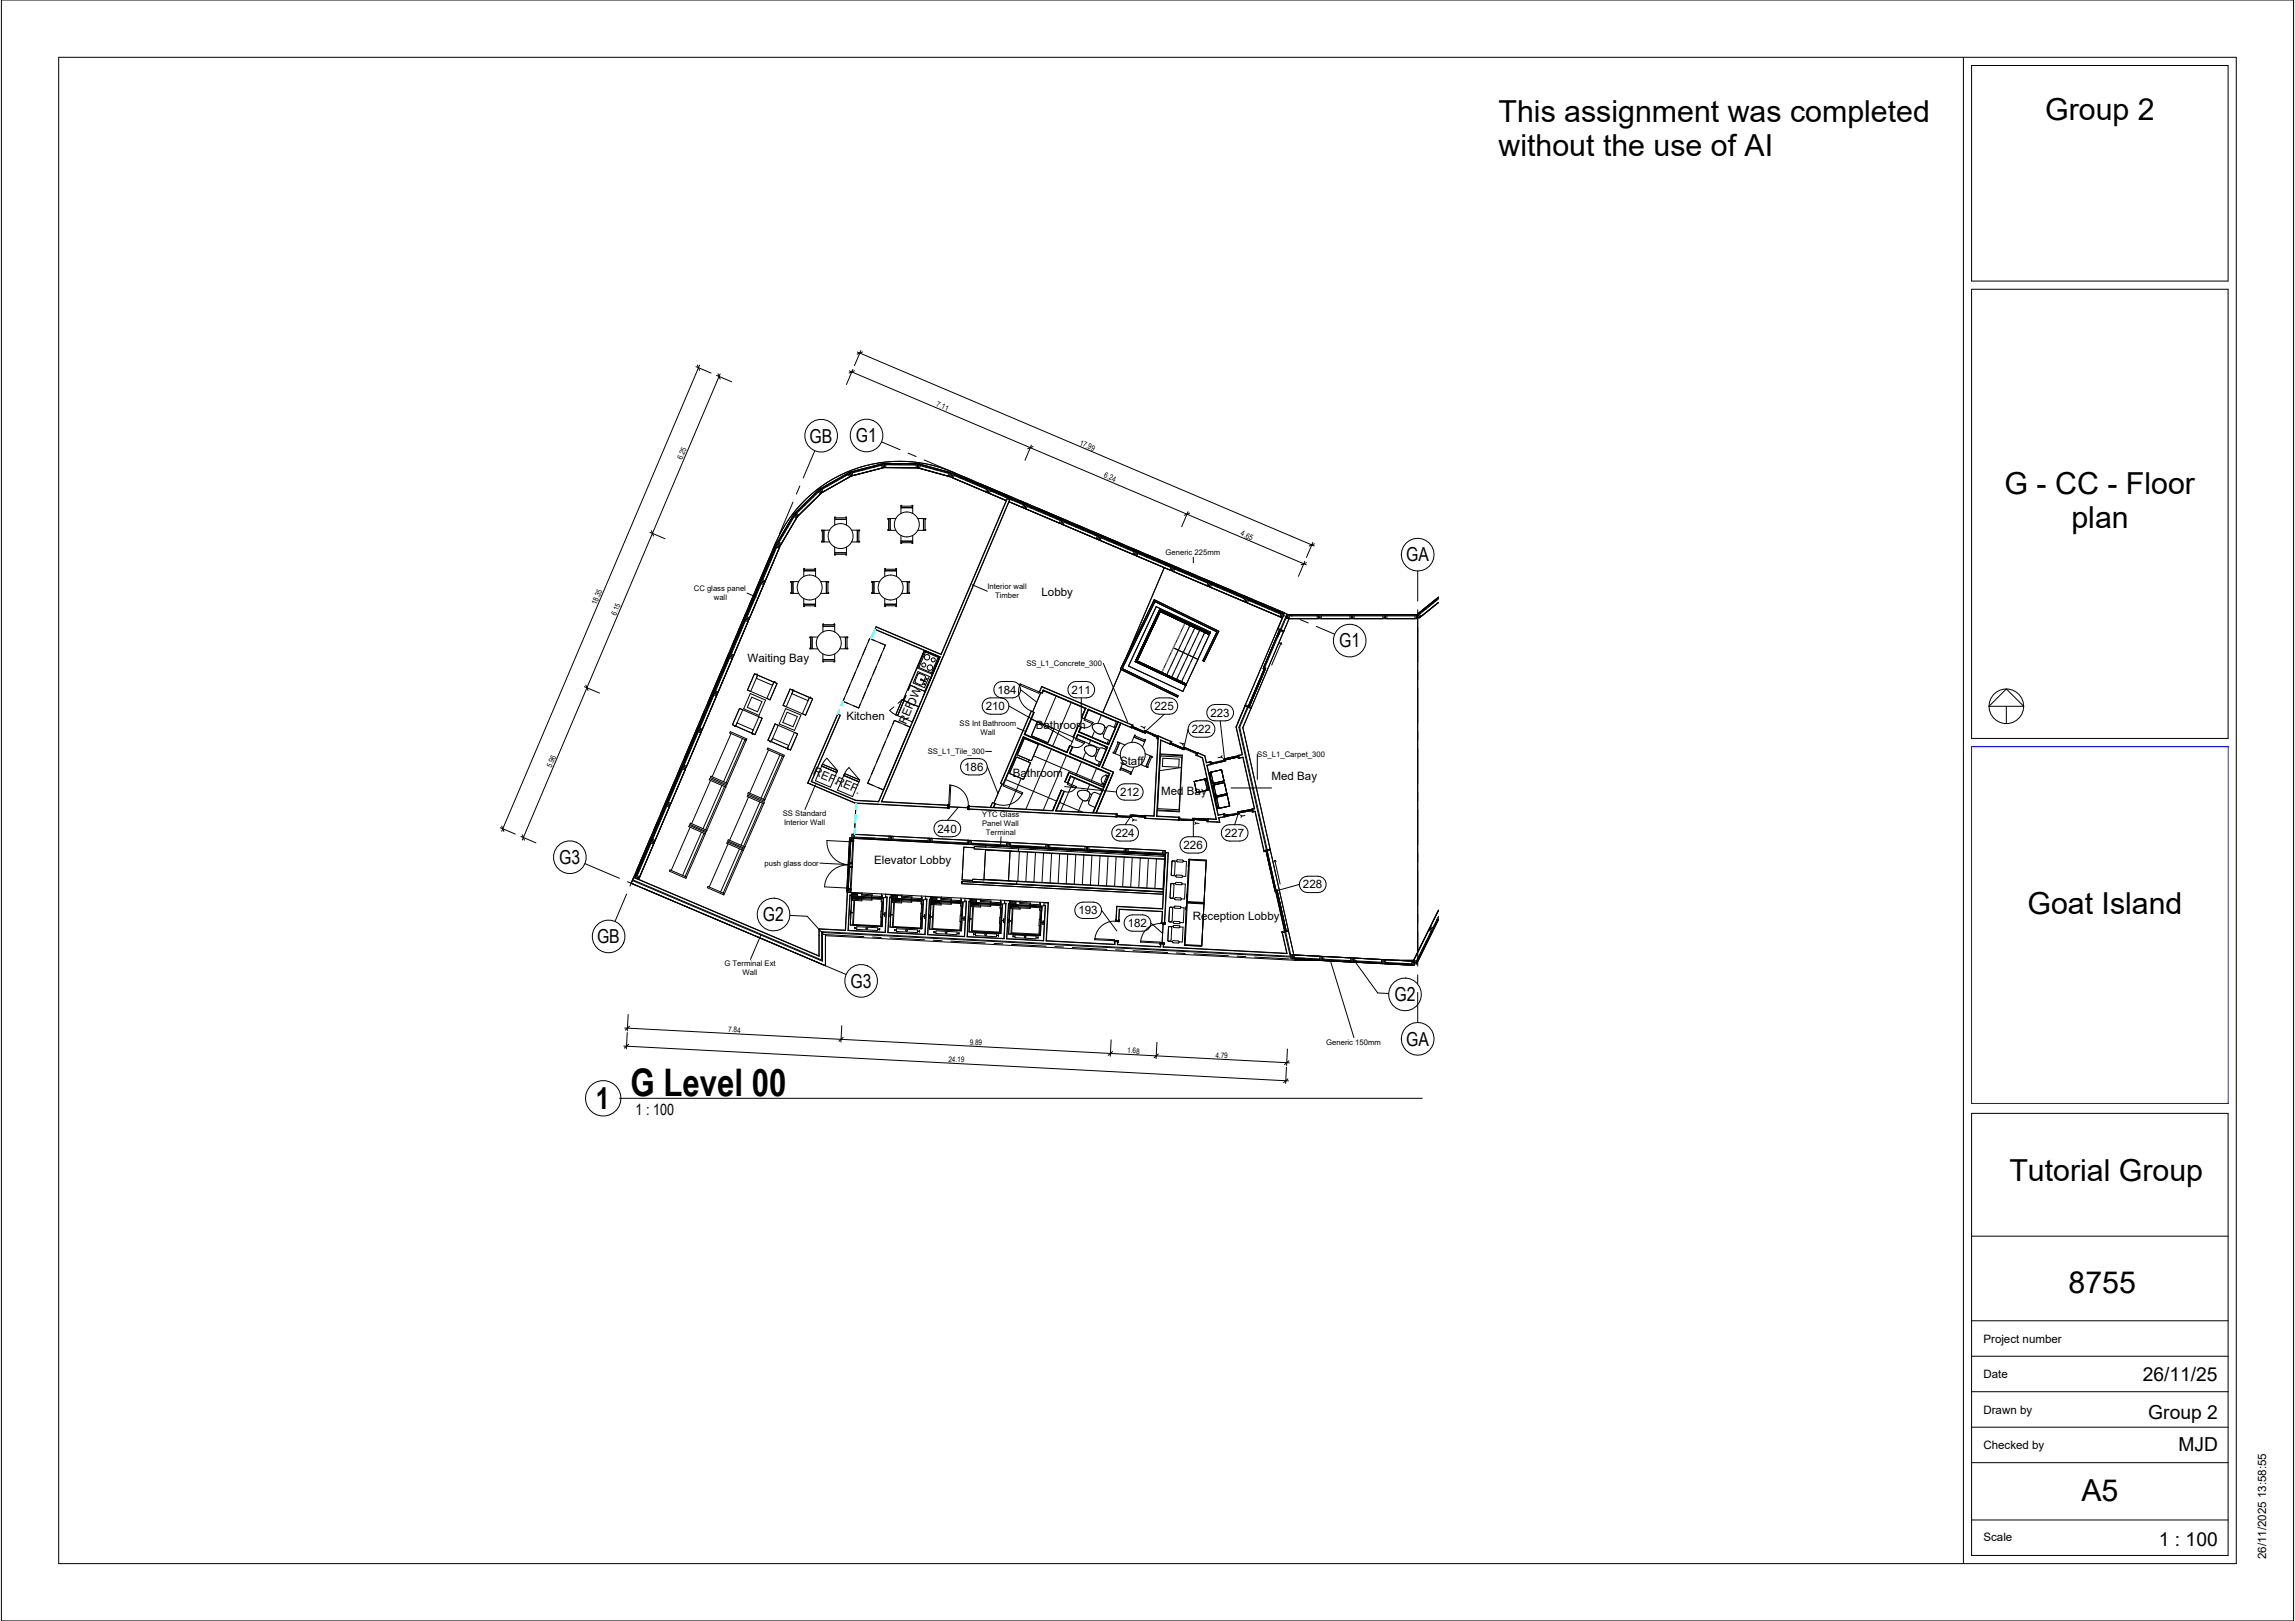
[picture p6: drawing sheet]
<svg xmlns="http://www.w3.org/2000/svg" width="841mm" height="594mm" viewBox="0 0 841 594" stroke-linecap="round" stroke-linejoin="round" font-family="sans-serif">
<defs><g id="words">
<text font-size="13.9" x="231.1" y="401.5">G Level 00</text>
<g font-size="11.1">
<text x="549.1" y="44.6">This assignment was completed</text>
<text x="749.4" y="44.1">Group 2</text>
<text x="549.1" y="57">without the use of AI</text>
<text x="734.6" y="181.2">G - CC - Floor</text>
<text x="759.1" y="193.6">plan</text>
<text x="743" y="334.9">Goat Island</text>
<text x="218.3" y="406.4">1</text>
<text x="736.3" y="432.6">Tutorial Group</text>
<text x="758" y="473.8">8755</text>
<text x="762.7" y="550.1">A5</text>
</g>
<g font-size="7.1">
<text x="296.7" y="162.2">GB</text>
<text x="313.7" y="162.1">G1</text>
<text x="515.3" y="205.7">GA</text>
<text x="490.7" y="237.2">G1</text>
<text x="204.9" y="316.6">G3</text>
<text x="279.6" y="337.6">G2</text>
<text x="218.8" y="345.7">GB</text>
<text x="311.7" y="361.9">G3</text>
<text x="511" y="366.9">G2</text>
<text x="515.3" y="383.1">GA</text>
<text x="785.2" y="505.9">26/11/25</text>
<text x="787.2" y="520.1">Group 2</text>
<text x="798.3" y="531.6">MJD</text>
<text x="791.1" y="566.6">1 : 100</text>
</g>
<text font-size="5.6" x="232.9" y="408.6">1 : 100</text>
<g font-size="4.2">
<text x="381.7" y="218.4">Lobby</text>
<text x="273.9" y="242.7">Waiting Bay</text>
<text x="365.5" y="254.2">184</text>
<text x="392.7" y="254.2">211</text>
<text x="310.2" y="264">Kitchen</text>
<text x="335.1" y="259" transform="rotate(-67 335.1 259)">DW</text>
<text x="361.2" y="260.2">210</text>
<text x="423.1" y="260.2">225</text>
<text x="443.6" y="262.6">223</text>
<text x="332" y="265.6" transform="rotate(-67 332 265.6)">REF.</text>
<text x="379.6" y="267.3">Bathroom</text>
<text x="436.7" y="268.6">222</text>
<text x="410.4" y="280.5">Staff</text>
<text x="297.8" y="283.8" transform="rotate(23 297.8 283.8)">REF.REF.</text>
<text x="353.3" y="282.4">186</text>
<text x="371.1" y="284.7">Bathroom</text>
<text x="466" y="286">Med Bay</text>
<text x="410.4" y="291.7">212</text>
<text x="425.5" y="291.2">Med Bay</text>
<text x="343.6" y="305.1">240</text>
<text x="408.7" y="306.7">224</text>
<text x="433.7" y="311.1">226</text>
<text x="448.9" y="306.7">227</text>
<text x="320.4" y="316.4">Elevator Lobby</text>
<text x="477.5" y="325.5">228</text>
<text x="395.2" y="335">193</text>
<text x="413.3" y="339.7">182</text>
<text x="437.1" y="337">Reception Lobby</text>
<text x="726.8" y="492.1">Project number</text>
<text x="726.8" y="505.1">Date</text>
<text x="726.8" y="518">Drawn by</text>
<text x="726.8" y="531">Checked by</text>
<text x="726.8" y="564.7">Scale</text>
<text x="830.4" y="571.4" transform="rotate(-90 830.4 571.4)">26/11/2025 13:58:55</text>
</g>
<g font-size="2.8">
<text x="343" y="148.9" transform="rotate(23 343 148.9)">7.11</text>
<text x="395.4" y="163" transform="rotate(23 395.4 163)">17.99</text>
<text x="250" y="168.6" transform="rotate(-67 250 168.6)">6.25</text>
<text x="404.4" y="174.9" transform="rotate(23 404.4 174.9)">6.24</text>
<text x="454.5" y="196.2" transform="rotate(23 454.5 196.2)">4.65</text>
<text x="427.1" y="203.5">Generic 225mm</text>
<text x="361.8" y="216">Interior wall</text>
<text x="218.6" y="221.7" transform="rotate(-67 218.6 221.7)">18.35</text>
<text x="254.2" y="216.7">CC glass panel</text>
<text x="261.6" y="219.9">wall</text>
<text x="364.7" y="219.2">Timber</text>
<text x="225.8" y="225.6" transform="rotate(-67 225.8 225.6)">6.15</text>
<text x="376.1" y="244">SS_L1_Concrete_300</text>
<text x="351.7" y="266.1">SS Int Bathroom</text>
<text x="359.3" y="269.3">Wall</text>
<text x="202.1" y="281.3" transform="rotate(-67 202.1 281.3)">5.96</text>
<text x="340" y="276.3">SS_L1_Tile_300</text>
<text x="460.7" y="277.3">SS_L1_Carpet_300</text>
<text x="286.9" y="299.2">SS Standard</text>
<text x="360" y="299.5">YTC Glass</text>
<text x="287.3" y="302.4">Interior Wall</text>
<text x="359.9" y="302.7">Panel Wall</text>
<text x="361.3" y="306">Terminal</text>
<text x="280.2" y="317.2">push glass door</text>
<text x="265.5" y="354.2">G Terminal Ext</text>
<text x="272.1" y="357.4">Wall</text>
<text x="266.9" y="378.2" transform="rotate(3 266.9 378.2)">7.84</text>
<text x="355.4" y="382.9" transform="rotate(3 355.4 382.9)">9.89</text>
<text x="486" y="382.8">Generic 150mm</text>
<text x="347.5" y="389.1" transform="rotate(3 347.5 389.1)">24.19</text>
<text x="413.1" y="385.9" transform="rotate(3 413.1 385.9)">1.68</text>
<text x="445.4" y="387.6" transform="rotate(3 445.4 387.6)">4.79</text>
</g>
</g></defs>
<g fill="none" stroke="#000" stroke-width=".37">
<path d="M.5 0h840v594h-840zM21.5 21h798v552h-798zM719.5 21v552M722.5 24h94v79h-94zM722.5 106h94v164.6h-94zM255 134.4l5.6 2.3M255.6 133.8l.8 1.9M256.4 133.8l-72.5 170.8M262.6 137.6l5.5 2.3M263.1 137l.8 1.9M263.9 137l-72.5 170.8M311.2 135.9l123.8 52.5"/>
<path d="M312.5 135.4l-2.3 5.5M313.1 135.9l-1.9 .8M314.2 129l167.4 71.1M315.5 128.5l-2.4 5.5M316.1 129l-2 .8M293.1 178.1l-1.3 2.9M298.6 165.2l-4.3 9.9M299.6 179.9l1 1.1M299.9 179.6l1.1 1.1M300 179.5l.4-.3 .9 1.2-.4 .3zM300 179.5l-8.4 8.2M300.5 179.2l.7 1.3"/>
<path d="M300.9 178.9l.7 1.3M302.8 178.1h.5M304.6 177.1h.5M306.4 176.1h.5M308.1 175.1h.5M309.9 174.1h.5M310.6 173.4l.7 1.3M310.7 173.7l-9.6 5.4h.5M310.8 173.9l-9.7 5.5M311 173.2l.8 1.3M311.1 173.2l-10.7 6M311.6 173l.5 1.4-.4 .1-.6-1.3"/>
<path d="M311.6 173l-.5 .2M311.9 174.4l-10.9 6.2M312.1 172.8l.4 1.5M312.2 173.1h.7M315.8 172.1h1M319.7 171.1h1M322.9 170l.4 1.5M323 170.3l-10.8 2.8M323 170.5l-10.7 2.8M323.1 161.9l6.7 2.9M323.4 169.9l.4 1.5-11.8 3-.3-1.5M323.5 169.9l.5-.1 .2 1.5-.5 .1z"/>
<path d="M323.5 169.9l-11.9 3.1M323.9 171.3l12.5 .2M324 171.3l-12.1 3.2M324 169.8h.1M324.1 169.8l12.1 .1M324.1 169.8v1.5M324.6 170.3l11.1 .1M324.6 170.1h5.9M324.6 170.1l11.1 .1M324.6 169.8v1.5M332.8 166l2.9 1.3M335.7 169.9v1.5"/>
<path d="M336.2 170h.1M336.2 169.9v1.5M336.3 171.4l12.1 3.4 .4-1.4-.5-.2M336.3 169.9l-.2 1.5 .5 .1 .2-1.5M336.3 169.9l.5 .1M336.8 170h.1M336.9 170l11.5 3.2-.5 1.5M336.9 170l-.4 1.5 11.5 3.1M337.3 170.6l10.4 2.9M337.3 170.4l10.5 2.9M337.4 170.1l-.4 1.5M338.6 168.5l11.7 5"/>
<path d="M339 171.1h1M342.7 172.1h.9M346.3 173.1h1M347.9 173l-.4 1.5M349.4 173.6l-.6 1.4 19.9 8.4M349.6 174.2l11.9 5.1M349.7 174.1h.3M349.7 174l11.9 5.1h-.5M349.8 173.8l-.6 1.4-.9-.4 .6-1.4 26.8 11.4-.6 1.3M351.7 175.1h.7M353.3 174.8l2.9 1.2M354.1 176.1h.6"/>
<path d="M356.4 177.1h.7M358.8 178.1h.6M359.2 177.3l11.7 4.9M361.7 178.8l-.6 1.4M362.2 179l-.6 1.4M362.7 179.2l-.6 1.4M362.9 179.9l12.1 5.1M363 179.6l12.1 5.2M363.1 179.4l-.6 1.4M377.9 163.1l-2.3 5.6M378.5 163.7l-1.9 .8M238.2 195.1l5.5 2.3"/>
<path d="M238.7 194.5l.8 1.9M284.1 199.2a49.5 49.5 0 0 1 65-26.2l83.3 35.4M284.3 199.9l1.4 .5M284.4 198.6l-53.5 126.1M284.8 198.9l1.3 .7M285 198.4l1.3 .8M285.5 198.1h.3M286.1 197.1h.3M286.7 196.1h.3M287.3 195.1h.3M287.9 194.1h.3M288.5 193.1h.3"/>
<path d="M289.1 192.1h.3M289.7 191.1h.2M290.2 190.1h.3M290.6 189.1l1.3 .7M290.6 189.1l-5.8 9.8M290.6 184l-5 11.7M290.8 189.2l-5.5 9.4M290.8 188.6l1.3 .8M290.9 188.6l1.2 .9M290.9 188.6l-.3 .5M291 189.3l-5.5 9.4M291.2 188.2l1.2 .9-.3 .4"/>
<path d="M291.2 188.2l-.3 .4M291.3 188.1l-.1 .1M291.6 187.7l1.1 1.1M291.6 187.7l-.3 .4 1 1.1M292.1 189.4l.2-.2-6.4 10.9-1.3-.8 .2-.4M292.6 187.1h.4M293.6 186.1h.4M294.6 185.1h.4M295.7 184.1h.3M296.7 183.1h.3M297.7 182.1h.3M298.7 181.1h.4"/>
<path d="M299.7 180.1h.1M299.7 180.1l-7.9 7.8M299.9 180.3l-7.9 7.8M301.1 180.5l-8.9 8.8M301.4 194.3l.5 .1-.2 4.2-.3-.1zM304 194.3h-1.8l-.2 .2v4l2 .1M305.9 192.4l.1-2h3.9l.3 .2v1.8M305.9 189.8l4.2-.1 .1 .4-4.2 .1zM312.1 194.3l2 .1v3.9l-.2 .3h-1.8M314.3 194.3l.4 .1-.1 4.2-.4-.1zM325.7 190.1h.4l-.1 4.2-.4-.1zM328.3 190h-1.8l-.3 .3 .1 3.9 2 .1"/>
<path d="M330.1 196.2v1.8l.3 .3 3.9-.1 .2-2M330.1 188.1l.2-2h3.9l.3 .3v1.7M330.2 198.4h4.1l.2 .3-4.2 .2zM330.2 185.5h4.1l.2 .4-4.2 .1zM336.3 190l2.1 .1v4l-.3 .2h-1.8M338.5 190.1h.5l-.1 4.2-.4-.1zM363.5 180.1h.6M365.9 181.1h.6M368.2 182.1h.6M369.1 182.8l-24.2 57.1-23.9-10.2M369.8 183.9l45.8 19.4 .6-1.3M370 183.1l-47 110.7 24.3 1.3"/>
<path d="M370.6 183.1h.6M372.9 184.1h.7M374.7 185.9l.5-1.3 55.5 23.5-.6 1.4M376.2 185l-.6 1.3M376.4 185.6l12.2 5.2M376.5 185.4l12.2 5.1M376.6 185.1l-.6 1.4M377.6 186.1h.7M380 187.1h.6M382.3 188.1h.7M384.7 189.1h.6M387.1 190.1h.6"/>
<path d="M388.8 190.3l-.6 1.4M389.2 190.5l-.6 1.4M389.7 190.7l-.6 1.4M389.9 191.3l12.2 5.2M390 191.1l12.2 5.2M390.1 190.9l-.6 1.4M391.8 192.1h.6M394.1 193.1h.7M396.5 194.1h.6M398.8 195.1h.7M401.2 196.1h.6M402.3 196l-.6 1.4"/>
<path d="M402.7 196.2l-.6 1.4M403.2 196.4l-.6 1.4M403.4 197.1l12.2 5.1M403.5 196.9l12.2 5.1M403.5 197.1h.7M403.6 196.6l-.5 1.4M405.9 198.1h.6M408.3 199.1h.6M435 188.4l43.7 18.6M435 188.4l-1 .4M435.4 187.5l-2.4 5.5M435.9 188l-.9 .4"/>
<path d="M481.1 198.8l-2.4 5.5M481.7 199.3l-2 .8M273.7 217.3l3.4 1.5M276.4 219.1h.3M276.9 218.1h.2M277.3 217.1h.3M277.7 216.1h.3M278.1 215.1h.3M278.5 213.7l1.4 .6M278.6 214.1h.2M278.7 213.2l1.4 .6M278.7 213.8l-5.2 12.2"/>
<path d="M278.9 212.7l1.4 .6M278.9 213.9l-5.1 12.2M279.1 212.3l1.3 .6M279.4 212.1h.3M279.8 211.1h.3M280.3 210.1h.2M280.7 209.1h.3M281.1 208.1h.3M281.5 207.1h.3M282 206.1h.2M282.4 205.1h.3M282.8 204.1h.3"/>
<path d="M283.2 203.1h.3M283.7 202.1h.2M284.1 201.1h.3M284.1 200.3l1.4 .6M284.4 200.4l-5.1 12M284.6 200.5l-5.1 12M290.1 213.2l.4 .1-.1 4.1-.4-.1zM292.7 213.1h-1.8l-.3 .3 .1 3.9 2 .1M294.5 219.3v1.8l.3 .3 3.9-.1 .2-2M294.5 211.3l.2-2.1h3.9l.3 .3v1.8M294.6 208.6h4.1l.2 .4-4.2 .1zM300.7 213.1l2 .2 .1 3.9-.3 .2h-1.8"/>
<path d="M302.9 213.2l.5 .1-.1 4.1-.4-.1zM305.9 200.5v1.8l.2 .2h4l.1-2M305.9 202.7l4.2-.1 .1 .4-4.2 .1zM319.7 213.2l.5 .1-.1 4.1-.4-.1zM322.4 213.1h-1.9l-.2 .3v3.9l2.1 .1M324.2 219.3v1.8l.3 .3 3.9-.1 .1-2M324.2 211.3l.1-2.1h4l.2 .3v1.8M324.3 208.6h4.1l.1 .4-4.2 .1zM330.4 213.1l2 .2 .1 3.9-.3 .2h-1.8M332.6 213.2l.5 .1-.2 4.1-.3-.1zM356.2 214.3l5.6 2.3M410.6 200.1h.6"/>
<path d="M413 201.1h.6M415.3 202.1h.3M415.8 201.8l-.6 1.3 54.3 23.1 .5-1.4M416.7 202.2l-.6 1.3M417 202.8l12.1 5.2M417.1 202.6l12.1 5.1M417.2 202.4l-.6 1.3M417.7 203.1h.6M420 204.1h.7M422.4 205.1h.6M423 219.8l23.6 11.5-5.4 11-.4-.2 5.1-10.6-22.7-11.1-12 24.6 20.5 10-.2 .4-20.9-10.2zM424.7 206.1h.7"/>
<path d="M426.7 208l-13.9 32.7M427.1 207.1h.6M427.2 206.6l.2-.4 46.1 19.6M429.3 207.5l-.6 1.4M429.6 209.3l.6-1.4 40.3 17.1M429.7 207.7l-.5 1.4M430.5 208.6l12.1 5.1M430.6 208.3l12.1 5.2M431.8 209.1h.7M434.2 210.1h.6M436.5 211.1h.7M437.3 204.2v2"/>
<path d="M438.9 212.1h.6M441.2 213.1h.7M442.8 213.2l-.6 1.4M443.2 213.4l-.5 1.4M443.7 213.6l-.6 1.4M444 214.3l12.1 5.1M444.2 213.8l-.6 1.4M444.2 214.1h-.2l12.2 5.1M445.9 215.1h.7M448.3 216.1h.6M450.7 217.1h.6M453 218.1h.7"/>
<path d="M455.4 219.1h.6M456.3 219l-.6 1.4M456.8 219.2l-.6 1.3M457.2 219.4l-.6 1.3M457.6 219.8l11.9 5M457.7 219.6l-.6 1.3M478.2 205.7l-2.4 5.5M478.7 206.2l-1.9 .8M519.5 209.2v11.1M527.1 219.5l-7 5.6M527.1 219.2l-7.1 5.7M527.1 218.8l-8.1 6.6 1 1.1 7.1-5.7"/>
<path d="M267.3 239.9l1.4 .6M267.5 239.5l1.4 .5M268 239.1h.2M268.4 238.1h.2M268.8 237.1h.3M269.2 236.1h.3M269.6 235.1h.3M270.1 234.1h.2M270.5 233.1h.3M270.9 232.1h.3M271.3 231.1h.3M271.8 230.1h.2"/>
<path d="M272.2 229.1h.3M272.6 228.1h.3M272.7 227.3l1.4 .5M272.9 226.8l1.4 .6M272.9 227.4l-5.1 12.2M273.1 226.3l1.4 .6M273.2 227.4l-5.2 12.2M273.3 225.9l1.4 .6M273.9 225.1h.3M274.3 224.1h.3M274.7 223.1h.3M275.2 222.1h.2"/>
<path d="M275.6 221.1h.3M276 220.1h.3M294.6 221.5h4.1l.2 .4-4.2 .1zM297.1 233.5l.4 .1-.1 4.2-.4-.2zM299.7 233.4h-1.8l-.3 .3 .1 3.9 2 .2M301.6 239.6v1.8l.2 .3 3.9-.1 .2-2M301.6 231.6l.1-2 3.9-.1 .3 .3v1.8M301.6 228.9h4.1l.2 .4-4.2 .1zM307.7 233.4l2.1 .2v3.9l-.3 .3h-1.8M309.9 233.5l.5 .1-.1 4.2-.4-.2zM318.7 234l5.7 2.4-9.7 23-5.8-2.4zM320.7 230.6l23.8 10.1-22.5 53.1-8.4-.5-16.3-6.9 10.5-24.3"/>
<path d="M321 229.6l23.8 10.1 24.2-57 1 .5-46.9 110.5 24.3 1.3-.1 1.1-33.9-1.8-17.4-7.3 10.9-25.3 1 .4-10.5 24.3 16.2 6.8 8.3 .5 22.5-52.9-23.8-10.1zM324.3 221.5h4.1l.1 .4-4.2 .1zM338.8 238.4l-6.2 14.5M338.9 238.4l-2.7 6.4 5.3 2.3M339.1 238.9l4.7 2-2.5 5.7-4.6-2zM430 237.4l-4.3 9M430 237.4l9 4.2M434.5 227.9l-4.5 9.5M436 229.2l-8.5 18.1M437.9 230l-8.6 18.1M439.7 230.9l-8.5 18.1M441.5 231.7l-8.5 18.1"/>
<path d="M443.2 232.6l-18-8.5-8.5 18.1M443.4 232.1l-18.5-8.7-8.9 19 18.6 8.8M457.5 220l11.9 5.1M457.7 220.1h.7M460.1 221.1h.6M462.4 222.1h.7M464.8 223.1h.6M467.1 224.1h.7M468.1 230.7l2.2 .9M468.3 230.3l2.2 .9M468.8 231l-5.9 14 .3 .2M469.2 231.1l-11.7 27.6"/>
<path d="M469.5 235.6l-3.5 8.1M469.5 235.6l-.6 .2M469.5 235.6l.2 .5M469.6 224.6l-.6 1.4 .9 .4M470.3 225.5l2.2 .9-17.1 40.2 18.7 83.3-.1 1.5h-1l.1-1.5 33.7 1.7-.1 1.5M470.4 225.5l-2.1 4.8M470.7 224.6l-17.8 41.8 2.3 10.1-1.7 .4 .3 1 1.6-.3 4.2 18.7-.9 .2 .2 1.1 1-.2 3.3 14.7 2.3-.5M471.2 225.9l-2 4.8M471.5 226l-2.1 4.8M471.9 225.2v1.5M472.4 225.7h10.3M472.4 225.4h10.3"/>
<path d="M472.4 225.2v1.5M476.4 227l3 1.3M482.3 229.5l6.8 2.9M482.7 225.2v1.5M483.2 225.2v1.5M483.7 225.2v1.5M484.2 225.7h10.5M484.2 225.4h10.5M484.2 225.2v1.5M494.7 225.2v1.5M495.2 225.2v1.5M495.7 225.2v1.5"/>
<path d="M496.2 225.7h10.5M496.2 225.4h10.5M496.2 225.2v1.5M506.7 225.2v1.5M507.2 225.2v1.5M507.7 225.2v1.5M508.2 225.7h10.3M508.2 225.4h10.3M508.2 225.2v1.5M518.5 225.2v1.5M519 225.2v1.5M519.4 225l1 1.2"/>
<path d="M519.5 223.5v130.6M519.5 225.2h-48.1v1.5h48.1M519.8 224.7l1 1.2M521 224.1h.4M522.2 223.1h.4M523.5 222.1h.4M524.7 221.1h.4M525.9 220.1h.4M214.2 251.6l5.5 2.4M214.7 251l.8 2M259.5 259.1h.2M259.9 258.1h.3"/>
<path d="M260.3 257.1h.3M260.7 256.1h.3M261.2 255.1h.2M261.2 254.4l1.4 .6M261.4 254l1.4 .5M261.4 254.5l-5.2 12.2M261.6 253.5l1.4 .6M261.6 254.6l-5.1 12.2M261.8 253l1.4 .6M262.4 252.1h.3M262.9 251.1h.2M263.3 250.1h.3"/>
<path d="M263.7 249.1h.3M264.1 248.1h.3M264.6 247.1h.2M265 246.1h.3M265.4 245.1h.3M265.8 244.1h.3M266.3 243.1h.2M266.7 242.1h.2M266.9 240.8l1.4 .6 17.6-41.4-1.4-.6-51.8 122.2M267.1 241.1h.3M267.1 240.4l1.4 .6-34.5 81.2M267.2 240.9l-5.2 12.2h.3"/>
<path d="M267.4 241l-5.2 12.2M271 259.6l8.3 3.6-2.6 6-8.3-3.6zM274.9 254.1l5.6 2.5-2.4 5.6-5.6-2.5zM275.5 255.5l3.7 1.6-1.6 3.7-3.7-1.6zM276.5 246.9l8.3 3.6-2.6 5.9-8.3-3.5zM277.2 248.6l5.9 2.5M277.7 247.4l-2.6 6M283.6 250l-2.6 5.9M287.9 259.7l5.6 2.3-2.3 5.6-5.7-2.3zM289.5 252.5l8.3 3.6-2.6 6-8.2-3.6zM290.2 254.2l5.9 2.6M290.7 253l-2.6 6"/>
<path d="M296.6 255.6l-2.6 6M301.6 241.8h4.1l.2 .4-4.2 .1zM327.6 259l-1.6 1.3 2.2 1.6M330.6 256.4l6.1 2.6M330.6 256.4l-2.4 5.5M330.6 256.4l-1.5 1.3M331.8 254.7l-.8 1.9M332.1 254.8l-3.2 7.4M333.4 251l5.6 2.4-1.8-.8M333.4 251l1.9 .8M333.7 251.1l-.8 1.9M336.4 246.1l4.1 1.8-1.7 4.1-4.2-1.7z"/>
<path d="M337.4 248.8l.4 .2-.1 .3-.4-.2zM337.9 249.2l1.3 .6zM338.6 250.5l.2-.1 .1 .5h-.3zM338.6 249.4l.5-1.5-2.4-1.1-1.4 3.2 2.5 1 .7-1.4M339.4 248.6h.2l.1 .4h-.3zM344.2 240.7l-5.3 12.6M344.4 240.8l-5.8-2.5-7.7 18.3M361 256.4a8.5 8.5 0 0 1 7.7 0 3 3 0 0 1 .8 3.4 3 3 0 0 1-2.8 1.9h-3.8a3 3 0 0 1-2.8-1.9 3 3 0 0 1 .9-3.4zM365.2 250.4a8.5 8.5 0 0 1 7.7 0 3 3 0 0 1 .9 3.4 3 3 0 0 1-2.8 1.9h-3.8a3 3 0 0 1-2.9-1.9 3 3 0 0 1 .9-3.4zM369.7 258.7l23.5 13.2M373.8 250.6a7.6 7.6 0 0 0 4.1 10M373.8 250.6l-.2 .5 7 2.9 1.1-2.5 33.5 14.2-.4 1.1-5-2.2-3.5 8.3-11.1-4.7 .8-1.8"/>
<path d="M373.8 250.6l8.2 3.4 .3-.9 15.6 6.6M374 252.7l5.9 4.6M380.9 253.6l.9-1.9 33 14M381.4 253.8l-3 7M381.8 254l.4-1.2 15.7 6.7-1.4 3.5M381.9 254l.4-1 15.6 6.6M382.2 253.2v.2M383.5 253.5l-.1 .1M384 253.7v.1M385.5 254.3l-.1 .1M385.9 254.5l.1 .2M387 255.1l-4.4 10.4"/>
<path d="M387.5 255.2h-.2M387.9 255.4l.1 .1M389.4 256l-.1 .1M389.8 256.2l.1 .1M391.4 256.8l-.2 .1M391.8 257l.1 .1M392.4 250.4a8.5 8.5 0 0 1 7.7 0 3 3 0 0 1 .9 3.4 3 3 0 0 1-2.8 1.9h-3.9a3 3 0 0 1-2.8-1.9 3 3 0 0 1 .9-3.4zM392.5 257.4l-6.7 16M393.3 257.7h-.1M393.8 257.8v.2M395.3 258.5h-.2M395.7 258.7l.1 .1"/>
<path d="M396.2 255.7v9M397.2 259.3l-.1 .1M397.7 259.5v.2M397.7 259.6l-1.4 3.3M397.8 259.7l-1.4 3.3M398.7 260l11 4.6-3.5 8.3M404.3 243.1l8.9 21.4M410.8 245.3l-6.7 15.8M416.7 242.2l9.3 4.4M416.7 242.2l18.1 8.5M422.8 256.4a8.5 8.5 0 0 1 7.7 0 3 3 0 0 1 .9 3.4 3 3 0 0 1-2.8 1.9h-3.9a3 3 0 0 1-2.8-1.9 3 3 0 0 1 .9-3.4zM423.9 245.6l-.2 .4"/>
<path d="M434.7 250.7l8.9-19.1-19.9-9.3-10.2 21.8 20 9.3 1-2.3M439 241.6l-4.4 9.6M443.3 258.9a8.5 8.5 0 0 1 7.7 0 3 3 0 0 1 .9 3.3 3 3 0 0 1-2.9 2h-3.8a3 3 0 0 1-2.8-2 3 3 0 0 1 .9-3.3zM456.2 258.6l2.2 1M456.3 258.7l-3.3 7.7 2.3 10.2-1.4 .3M456.4 258.3l2.2 .9M457.1 259l-3.1 7.5 10.1 45M457.4 259.1l-3.1 7.4 10.1 44.9M463.4 244.7l.4 .1-6 14.1M728.9 258.8a6.4 6.4 0 0 1 6.3-6.3 6.4 6.4 0 0 1 6.4 6.3M728.9 258.8a6.4 6.4 0 0 0 6.3 6.4 6.4 6.4 0 0 0 6.4-6.4M728.9 258.8l6.3-6.3 6.4 6.3"/>
<path d="M728.9 258.8h12.7M735.2 258.8v6.4M251 279.1h.2M251.4 278.1h.3M251.8 277.1h.3M252.2 276.1h.3M252.7 275.1h.2M253.1 274.1h.3M253.5 273.1h.3M253.9 272.1h.3M254.4 271.1h.2M254.8 270.1h.3"/>
<path d="M255.2 269.1h.3M255.4 268l1.4 .6M255.6 267.5l1.4 .6M255.6 268.1h.1M255.7 268.1l-5.2 12.2M255.8 267.1l1.4 .6M255.9 268.2l-5.2 12.2M256 266.6l1.4 .6M256.5 266.1h.3M256.9 265.1h.3M257.3 264.1h.3M257.8 263.1h.2"/>
<path d="M258.2 262.1h.3M258.6 261.1h.3M259 260.1h.3M267.9 268.8l-6.9 15.8M270.1 264.9l5.9 2.6M272.1 270.6l-7 15.9M272.2 260.1l-2.6 6M273 271l-6.9 15.9M273.5 271.2l-6.1-2.6 .2-.5 6.1 2.7-7.4 16.7-6-2.6 .2-.5 6 2.7M278.1 262.7l-2.6 5.9M281.6 274.8l-6.9 15.8M283.1 270.6l5.9 2.6"/>
<path d="M284 265.3l8.3 3.6-2.6 5.9-8.3-3.6zM285.2 265.8l-2.6 5.9M285.8 276.6l-6.9 15.9M286.7 277l-6.9 15.9M287.2 277.2l-6-2.6 .2-.5 6 2.7-7.3 16.7-6.1-2.6 .2-.5 6.1 2.7M288.4 261l3.8 1.6-1.6 3.7-3.7-1.6zM291.1 268.4l-2.6 5.9M307 261.7l-10.9 25.2 17.3 7.3 33.9 1.8M328.2 261.9l6.1 2.6M333.5 266.4l-5.7-2.4-9.8 23 5.7 2.4M353 278.7a8.5 8.5 0 0 1 7.7 0 3 3 0 0 1 .9 3.3 3 3 0 0 1-2.8 2h-3.8a3 3 0 0 1-2.8-2 3 3 0 0 1 .8-3.3zM361.2 275.3l2.1 .1"/>
<path d="M371.1 279.6h-.1M371.4 278.6l.1 .1M371.9 277.6l-.1 .1M372.2 276.7l.1 .1M372.4 277.5l5.1 2.1-2.5 5.9-5-2.1zM372.7 266.7l2.7 1.2M372.8 275.7h-.2M373.1 274.7v.1M373.2 274.6l.4 .2M373.6 273.7l-.1 .1M373.9 272.8v.1M374.4 271.8h-.1"/>
<path d="M374.7 270.8l.1 .1M375.1 270l-7.3 17.4M375.1 270.2l31.4 13.4-2.5 5.7M375.1 270.1l27.2 11.6M375.2 270l-7.7 18 7.1 2.9 .2-.4M375.2 270h-.2l-7.4 17.4M375.3 270.7l5.1 2.1-2.5 5.9-5-2.1zM375.5 269.1l15.5 6.6 1-2.5M375.6 268.9l.1 .3M375.6 269l15.3 6.5 1-2.3 1.2 .5M376.1 267.9h-.1M376.3 270.6v.2"/>
<path d="M376.4 269.4h-.2M376.4 266.9v.1M376.7 270.8l-.1 .1M376.9 265.9l-.1 .1M377.1 278.5l-.3 .7M377.2 264.9l.1 .2M377.5 279.6h.1M377.6 269.9v.1M377.7 264h-.1M377.9 260.6l1.1 .4-3.5 8.2M377.9 260.6l-11.3 26.4 8.2 3.5M377.9 278.7h.1"/>
<path d="M377.9 263.6l2.3 .9M378 260.6l-11.3 26.5M378 263l.1 .1M378.2 271.5l.1 .1M378.3 270.2h-.1M378.6 262l-.2 .1M378.7 271.7h-.1M378.7 276.9l25.9 11M378.8 261l-3.5 8.1 15.7 6.7 1.1-2.5M378.9 261.2l-3.5 8M379.5 270.7l.1 .1M379.7 272.2v.2"/>
<path d="M380.1 264.6l.3-.1 5.7 2.6-2.1 5-6-2.5zM380.2 264.5h.1M380.2 272.3v.1M380.4 270.6l-.3 .5M380.4 272.8h.1M380.6 272.5h-.1M381.5 271.5v.2M382.1 273.1l.1 .1M382.2 271.9h-.1M382.6 273.3l-.1 .1M383.4 272.4l.1 .1M384.1 273.9v.2"/>
<path d="M384.2 272.7h-.2M384.5 274.1l-.1 .1M385.3 274.6l-9.4 21.9M385.4 273.2l.1 .1M386 274.8l.1 .1M386.1 267l7.2 3.1M386.1 267.1h.1M386.1 273.5l-.1 .1M386.5 275h-.1M387.4 274v.2M388 275.6v.1M388.1 274.3l-.2 .1"/>
<path d="M388.5 275.8l-.2 .1M389.3 274.9l.1 .1M389.9 276.4l.1 .2M390 275.2h-.1M390.4 276.6l-.1 .1M390.8 276.9l-8.5 19.9M391.1 275.2v.1M391.4 274.6h-.1M391.9 277.3v.1M391.9 273.3v.1M392.2 275.9l-.2 .1M392.4 277.5h-.2"/>
<path d="M392.5 274.8l.1 .2M393 274h-.1M393 273.7l-1 2.4 10.8 4.6M393.1 273.7l-1 2.4 10.7 4.5M393.2 276.5l.1 .1M393.6 269.4v.1M393.6 270.3l-1.3 3.1M393.8 278.1l.1 .1M393.9 268.7l-.1 .1M393.9 276.8l-.1 .1M394.2 270.6l.7-1.5 11 4.7-3 7-11-4.6 1-2.6M394.3 278.3h-.1"/>
<path d="M394.3 270.6l.6-1.4 10.8 4.6M394.4 267.4v.1M394.4 270.6l8.6 3.6M394.7 270.1h-.2M394.8 266.8h-.2M395.1 266l-1.8 4.2M395.1 269.3l.1 .1M395.2 277.3v.2M395.2 266.1l-1.8 4.1M395.5 268.1l-.1 .1M395.8 278.9l.1 .2M395.8 269.6h-.1"/>
<path d="M395.8 267l.1 .2M395.9 277.7h-.1M396.1 266.4l-.8 1.8 10.8 4.6M396.2 266.5l-.7 1.6 10.7 4.6M396.2 266.5l-1.2-.5-1.8 4.1 4.3 1.8M396.3 279.1l-.2 .1M396.3 262.9l4.2 1.8M396.3 279.2l-2 4.9M396.4 262.9h-.1M396.5 268.6v.1M396.6 263.1l-1.3 3M396.9 261.5v.2"/>
<path d="M397.1 270.1l.1 .2M397.1 278.2l.1 .1M397.2 260.9l-.1 .1M397.3 263.3l1.5-3.4 15.6 6.6M397.4 269h-.1M397.5 271.9a3.3 3.3 0 0 1-4.4 1.8M397.5 271.9l-.2 .5-3.1-1.3 .8-1.8 10.6 4.6M397.5 263.1l.1 .1M397.8 279.7v.2M397.8 270.4l-.2 .1M397.8 278.5h-.1M397.8 275.6l-1 2.4"/>
<path d="M397.8 275.6a2.51 2.51 0 0 0 3.1 1.4M398 262.2l-.1 .1M398.2 279.9l-.1 .1M398.3 261.2l.1 .1M398.4 269.4l.1 .1M398.7 260.1l10.9 4.6-3.5 8.2M398.8 260.1l-1.4 3.3M398.8 260.3h-.1M398.9 273.2a1.34 1.34 0 0 0-1.5 .8 1.34 1.34 0 0 0 .4 1.6M398.9 273.2a2.51 2.51 0 0 1 3 1.3M398.9 260.1l-1.6 3.8 3 1.3 .2-.5M399.1 271v.1"/>
<path d="M399.1 279v.1M399.2 260.1l-.2 .1M399.3 269.8h-.1M399.6 260.3l.1 .2M399.7 271.3l-.9 1.9M399.7 271.2l-.1 .1M399.8 279.3l-.1 .1M400.4 270.2v.1M400.5 264.7a3.3 3.3 0 0 1-4.3 1.8M400.9 277l.7 .2M401 271.8l.1 .1M401 279.8l.1 .2"/>
<path d="M401.1 267.9l-.9 2.2M401.1 261h-.1M401.3 270.6l-.1 .1M401.6 261.2v.1M401.7 272.1h-.2M401.9 274.5l-.4 1.6-.6 .9M401.9 274.5l.7 .4M402.3 271l.1 .2M402.9 279.1l-.6 1.3M403 272.6v.1M403.1 261.8l-.2 .1M403.3 271.4l-.2 .1"/>
<path d="M403.4 279.5h-.2M403.5 262l-1.2 3.1M403.6 272.9l-.1 .1M403.7 278.5l.1 .1M403.8 268.8l.7 .3M404.2 277.5l-.1 .1M404.3 271.9v.1M404.5 276.5l.1 .1M404.8 266.4a2.88 2.88 0 0 0-4.5-.4 3 3 0 0 0 3.5 2.8M404.8 266.4l-.4 1.5-.6 .9M404.8 266.4l.7 .4M404.9 273.4l.1 .2"/>
<path d="M405 262.6l-.1 .1M405 275.6h-.1M405.2 273.7l-.3 .7M405.2 272.3h-.1M405.3 274.6l-1.3-.5-1 .1-1.5 3.3 .1 .9 1.7 .9M405.4 274.6v.1M405.5 262.8v.2M405.6 273.7l-.1 .1M405.7 273.7l-3 7.1M405.8 273.7l-3 7.1M406.2 272.6v.1M406.2 271.2l-.5 1.3"/>
<path d="M406.7 271.7h-.1M407 263.5h-.2M407 270.6l.1 .2M407.4 263.6l.1 .2M407.5 269.7l-.1 .1M407.8 268.7l.1 .1M408.4 267.8h-.2M408.7 266.7v.2M408.7 266.7l-1.8-.7-1 .1-1.5 3.3 .1 .9 2.2 1.1M408.9 264.3h-.1M409.1 264.5l-.9 2M409.2 265.8l-.2 .1"/>
<path d="M409.4 264.5v.1M409.5 264.8l.1 .1M409.7 272.1l.5 .2-1.8 3.8-.3-.3zM410.6 265l-6.9 16.2 4.2 1.8-6.3 14.9-.9-.1 6-14.3-31.5-13.5M410.7 265l-6.8 16.1 4.2 1.8-6.4 15M411.5 279.4l-.7 1.7 .2 .3 3.6 1.5 .9-1.8M412.2 273l-1.6-.7-.4 .1-1.5 3.7 1.9 .9M414.7 272l.9-1.8 3.6 1.5 .2 .4-.7 1.6M414.8 266.6l4.9 2.1 .1-.4M414.8 265.6l-.4 1M415 266.3l9.2 3.9M415.7 269.7l3.9 1.5v.4l-4-1.5z"/>
<path d="M418.1 266.1l1.1 .5M419.2 266.6l.2 .5M419.3 268.1l.2-.4 4.8 2.1M419.6 276.2l1.9 .9-1.6 3.6-.3 .1-1.7-.7M419.7 266.4l-.5 .2M421.6 277.1l.4 .2-1.7 3.8-.3-.2zM424.3 270.8l-1.5 28.2-3.3-.2-.1 1.1 12.9 .7v-1.1l-8.4-.5M424.3 270.8l-.3-.1 .4-1 5 2.1-.4 1-3.6-1.5-1.6 27.8 8.1 .5M424.4 270.6l-1.5 28.5-3.1-.2M424.8 269.8l-.5 1M425.1 276.5l8.1 .5M425.1 276.3l8.2 .4-1.1 20.8-8.2-.4"/>
<path d="M425.3 277.1l7.5 .3 .3 .3-1 18.8-.3 .2-7.3-.4-.3-.2zM425.4 270.1l3.6 1.6M426.1 277.8l6 .4-.1 3-6-.4zM426.7 261.7l-7.1 6.5M428.7 272.6l-3.4-1.5-1.5 27.9M429 272.7l4.9 2 .2-.3M429.1 271.6l-.5 1M429.2 272.3l9.2 3.9M432.3 272.2l1.1 .4M433.4 272.6l.2 .6M433.6 274.1l.1-.3 4.9 2M434 272.4l-.6 .2"/>
<path d="M435.4 267.2l-1.6 7.1M436.5 264.9a8.5 8.5 0 0 1 7.6 0 3 3 0 0 1 .9 3.3 3 3 0 0 1-2.8 2h-3.8a3 3 0 0 1-2.8-2 3 3 0 0 1 .9-3.3zM438.6 276.8l2.1 .9 5.1 22.6-3.1-.2M438.6 275.7l3 1.2 .5 2.5 1.7-.4 .2 1.1-1.6 .4 4 18.1 2.4-.4 .2 1.1-2.3 .4 .3 1.6-4.7-.2v-1.1l3.3 .2-5-22.5-2.4-1zM439 275.9l2.5 1.1 .5 2.5 1.4-.3M439 275.9l-.4 1M443.4 279.1l.2 1.1M447.1 264.2l1.7 14.3M447.5 277.4l-1.1 .3M447.5 277.4l.5 .3M447.8 276.9l-.3 .5M449 278.4l.1 .4-5.1 1.2"/>
<path d="M453.6 277l-5.2 1.2 .1 .4M453.7 277.4l-9.8 2.2M453.9 276.8l.3 1M454.1 277.7l1.4-.3 4.3 19-.7 .1M460.7 276.4v9.2M242.5 299.1h.3M242.9 298.1h.3M243.3 297.1h.3M243.8 296.1h.2M243.9 295.2l1.4 .5M244.1 294.7l1.4 .6M244.1 295.3l-5.2 12.2"/>
<path d="M244.3 294.2l1.4 .6M244.4 295.4l-5.2 12.2M244.5 293.8l1.4 .6M245 293.1h.3M245.5 292.1h.2M245.9 291.1h.3M246.3 290.1h.3M246.7 289.1h.3M247.2 288.1h.2M247.6 287.1h.2M248 286.1h.3M248.4 285.1h.3"/>
<path d="M248.9 284.1h.2M249.3 283.1h.2M249.7 281.6l1.3 .6M249.7 282.1h.3M249.8 281.1l1.4 .6M249.9 281.7l-5.2 12.2M250 280.7l1.4 .5M250.1 281.8l-5.2 12.2M250.2 280.2l1.4 .6M250.5 280.1h.3M260.4 286l-6.9 15.8M264.6 287.8l-7 15.9"/>
<path d="M265.5 288.2l-6.9 15.9M265.9 288.4l-6-2.6 .2-.5 6.1 2.7-7.4 16.7-6-2.6 .2-.5 6 2.7M274.3 292.1l-6.9 15.8M278.5 293.9l-7 15.8M279.4 294.3l-6.9 15.8M279.9 294.5l-6.1-2.6 .2-.5 6.1 2.6-7.4 16.8-6-2.6 .2-.5 6 2.7M298.8 287.6l-3.8 9M301.1 280.7l5.5 2.4M301.4 280l-2.6 6.1 5.5 2.3 2.6-6M301.4 280l5.5 2.4M301.4 280l1.6-2.2 3.9 4.6M309.2 284.2l5.5 2.3"/>
<path d="M309.5 283.5l-2.6 6 5.5 2.4 2.6-6.1M309.5 283.5l5.5 2.3M309.5 283.5l1.6-2.2 3.9 4.5M313.7 294.4l-.6 12.8M347.2 296.2v.1M347.2 296.3h.1M347.2 296.2l.5 .1M347.2 296.1v.1M347.3 294.9h.1M347.3 294.9l-.1 .1M347.3 295.7l7.8 .4M347.3 295.6l7.8 .4"/>
<path d="M347.6 295.3h.1M347.6 294.9h.1M347.6 294.9v.4M347.7 296.3h.1M347.7 295.3h.1M347.7 295.3h-.1M347.8 295.3l-.1 1M348 287.7a7.2 7.2 0 0 1 6.8 7.7M348 287.7h.4l-.4 7.2h-.7M348 287.7l-.3 7.2M351.2 295.8l-4.1 4.8M354.7 296.6v.1"/>
<path d="M354.7 296.7h.1M354.7 296.6l.5 .1M354.7 295.7h.1M354.7 295.7v.9M354.7 295.7h.2M354.8 295.7h.1M354.9 295.6l-.1 .1M354.9 295.7h.1M354.9 295.3h.1M354.9 295.3v.4M355.1 296.4l53.9 2.9M355.2 296.7h.1"/>
<path d="M355.2 296.5v.2M355.2 295.3h.1M355.2 295.3h-.3M355.3 295.3l-.1 .1M361.8 281l3.9 9.8M363.8 294.1l-.8 1.7 1 .1 .6-1.5M364.5 295.2h-.2M364.8 294.5l-1.1-.5-.8 1.8-7.8-.4v1.1l54.3 2.9 .1-1.1-7.8-.4M364.8 294.5l-.6 1.4M367.2 287.3l-3 7M368.1 286.4v.2M368.5 285.6l18.7 8.1"/>
<path d="M368.6 285.4l-.1 .1M368.9 284.5l.1 .1M369.5 283.5h-.2M369.8 282.5v.2M370.3 281.5l-.1 .1M370.6 280.6v.1M374.2 285.2l-4.6 11M374.8 290.5a7.6 7.6 0 0 1-10 4M375 285.5h.1M386.2 296.1l-.2 .1M386.3 295.5l.1 .1M387 297.1h.1"/>
<path d="M387 294.2h-.2M387.7 295.5l-.1 .1M387.8 295.1v.1M387.8 292.2l-.1 .1M388 291.6v.1M388.3 294.1l8.4 3.5M388.6 293.6h-.2M388.6 293.2l.1 .1M388.6 290.3h-.1M388.8 289.6l.1 .2M389 289.5l-3.2 7.5-21.7-1.1 .6-1.4M389 289.6l-3.2 7.5-30.7-1.6"/>
<path d="M389.4 291.6l-.1 .1M389.4 291.2l.1 .1M389.9 289.9l-3.1 7.3 22.3 1.2M390 290l-3.1 7.1M390.1 290l-1.2-.5-3.2 7.5M390.1 290l-3.1 7.1M390.1 288.2l19 2M390.2 286.4l1.4-3.5 12.8 5.5M390.2 286.4l4.2 1.9M390.3 286.4h-.1M390.3 286.5l1.5-3.4 12.6 5.4M390.5 285.7v.2"/>
<path d="M391.1 284.4l-.1 .1M391.3 283.8v.1M391.7 283l-1.5 3.5M391.9 285.7l-.2 .1M391.9 285.4l.1 .1M392.2 284.5l11.8 5-3.6 8.3M392.2 284.4l11.9 5-3.6 8.4-13.6-.7M392.3 284.5l-1 2.4M392.4 284.6l-1.2 2.8 3 1.3 .2-.4M393.3 284.9l.1 .1M393.7 285l-.1 .1M393.8 285.2l-5.1 12"/>
<path d="M394.4 288.3a3.3 3.3 0 0 1-4.3 1.7M395.3 285.7l.1 .1M395.6 285.8l-.1 .1M396.9 293.3l-1.8 4.2M397.3 286.5v.2M397.6 286.7h-.1M398.4 293.3l.7 .2M399.2 287.4l.1 .1M399.3 287.5l-1 2.3M399.4 290.9l-.2 1.1-.8 1.3M399.4 290.9l.7 .4M399.4 290.9a2.88 2.88 0 0 0-4.6-.4 3 3 0 0 0 3.6 2.8"/>
<path d="M399.5 287.5l-.1 .1M399.7 280.6l.1 .1M400.2 280.8h-.2M401.1 296.6h-.2M401.1 296.1l.1 .2M401.2 288.2v.1M401.5 288.3l-.1 .1M401.7 281.4v.1M401.7 280.1l-.1 .1M401.8 281.6l-2 4.8M401.9 294.6l-.1 .1M402 294.2v.1"/>
<path d="M402.1 281.6l-.1 .1M402.4 281.6l-.1 .2M402.5 281.6l4.1 1.9-2.5 5.8-11.8-5-1.1 2.6M402.7 292.7h-.1M402.8 292.2l.1 .2M402.9 280.4v.1M403.1 289l.1 .1M403.2 291.2l-2.2-.8-.8 .5-1.3 3.4 .6 .8 1.8 .8M403.4 289.2h-.1M403.5 290.7l-.1 .1M403.6 282.2l.1 .2M403.6 290.3l.1 .1"/>
<path d="M403.9 287l1 .4M403.9 287l-.1 .2 1 .4M404.1 282.4l-.2 .1M404.4 288.8h-.2M404.5 288.3v.2M405.1 284.2a1.7 1.7 0 0 0-1.4 1 1.7 1.7 0 0 0 .2 1.8M405.1 284.2l.1-.3 1 .4M405.1 284.2l1 .4M405.2 286.8l-.1 .1M405.3 286.4v.1M405.5 288.8l-3.8 9.1M405.6 283.1v.1"/>
<path d="M405.6 284.4l-1.2 2.8M406 283.3h-.1M406 284.9h-.1M406.1 284.4l.1 .2M409.1 298.3l-.1 1.1M409.4 298.8l10 .5M410.2 287.9a8.5 8.5 0 0 1 7.7 0 3 3 0 0 1 .8 3.3 3 3 0 0 1-2.8 2h-3.8a3 3 0 0 1-2.8-2 3 3 0 0 1 .9-3.3zM410.7 281.5l3.8 1.6v.4l-3.9-1.6zM414.4 299.1l-2.1 3.1M414.7 299.1v.4l-5.3-.3M419.4 298.9l-5.2-.2v.4M419.8 299.8l12.1 .6"/>
<path d="M419.8 298.8v1.1M424.1 296.8l8.1 .4M431.9 299.5v1M432.9 281.3l-8 1.1M441.2 285.6l.1 .3 .8-.2-.1-.3-4.4 1 .9 4.1 4.4-1v-.3l-.8 .2 .1 .3M441.6 285.8l.8 3.5M441.7 285.4l.1 .3M442 285.7l.6 1.3 .2 2.2M442.7 289.2l-.2-2.1-.7-1.4 .8 2.1v1.7M443.4 283.3l.2 2.2 .6 1.3M443.5 283l.1 1.8 .7 2-.6-1.3-.2-2.2M443.6 280.1l-1.4 .3 4.1 18.4 2.1-.4"/>
<path d="M443.8 283.2l.8 3.6M444 282.9l.1 .3-.8 .2-.1-.3 4.4-1 .9 4.1-4.3 1-.1-.3 .8-.2v.3M444.4 286.8v.3M444.5 288v1.5l.7 2M444.6 288l.1 2.2 .6 1.3M444.6 287.7v.3M444.6 288l.2 2.2 .7 1.6M444.8 287.9l.8 3.5M445.1 287.6v.3l-.7 .1-.1-.3 4.4-.9 .9 4.1-4.4 .9-.1-.2 .8-.2 .1 .3M445.5 292.5v1.5l.7 2M445.6 292.2l.1 .3M445.8 292.4l.8 3.5"/>
<path d="M446.4 296l-.8-2v-1.5l.2 2.2 .7 1.6M448.4 298.3l.2 1.1M448.6 299.3l-2.1 .3 .4 1.6-4.2-.2M449.7 291.3l.1 .3M449.7 291.3l-4.4 .9 .1 .3 .7-.1v-.3M449.7 291.3l.9 4.1-4.4 .9-.1-.3 .8-.1 .1 .3M451.1 288.7h14.9M453.8 297.9l-1.4 4.3M454.1 297.8l.1 .4-5.2 1M454.6 298.7l.5 .3M455.1 299l-.4 .5M456.2 298.8l-1.1 .2"/>
<path d="M458.7 296.6l-5.2 .9 .1 .4M458.8 297l-9.9 1.8M459.1 296.4l.1 1.1M459.2 297.4l.8-.1 3.2 14.4M183.3 303.3l5.5 2.3M183.8 302.7l.8 2M190.9 306.5l5.5 2.3M191.4 305.9l.8 2M214.3 316.5l12.7 5.3M234 319.1h.3M234.4 318.1h.3M234.8 317.1h.3"/>
<path d="M235.3 316.1h.2M235.7 315.1h.3M236.1 314.1h.3M236.5 313.1h.3M237 312.1h.2M237.4 311.1h.3M237.8 310.1h.3M238.1 308.7l1.4 .6M238.2 309.1h.3M238.3 308.3l1.4 .6M238.4 308.8l-5.1 12M238.5 307.8l1.4 .6"/>
<path d="M238.6 308.9l-5.1 12M238.7 307.4l1.4 .5M239.1 307.1h.3M239.5 306.1h.3M239.9 305.1h.3M240.4 304.1h.2M240.8 303.1h.3M241.2 302.1h.3M241.6 301.1h.3M242.1 300.1h.2M252.9 303.1l-6.9 15.9M257.1 304.9l-7 15.9"/>
<path d="M258 305.4l-6.9 15.8M258.5 305.6l-6.1-2.7 .2-.5 6.1 2.7-7.4 16.8-6-2.7 .2-.5 6 2.7M266.8 309.2l-6.9 15.8M271 311l-6.9 15.9M271.9 311.4l-6.9 15.9M272.4 311.6l-6.1-2.6 .2-.5 6.1 2.7-7.3 16.7-6.1-2.6 .2-.5 6.1 2.7M300.5 316.3l11.1 .6M310.9 317.9l.4 .1M310.9 316.9l.4 .1M310.9 319.1h.2M311 315.9l.4 .1M311 318.1h.1"/>
<path d="M311.1 315.1h.2M311.2 314.1h.1M311.3 313.1h.1M311.3 317.8h1M311.3 317.5h1M311.3 307.4l1.5 .1M311.3 312.1h.1M311.3 316.5h1.1M311.4 316.2h1M311.4 311.1h.1M311.4 310.1h.1M311.4 307.4l-1 19"/>
<path d="M311.5 309.1h.1M311.5 317.5v.3M311.6 316.2v.3M311.8 308.5l-8.8-.5a8.5 8.5 0 0 0 8.1 8.9 8.5 8.5 0 0 0-9 8.1l8.8 .4M311.8 308.3h1M311.8 308h1M311.8 307.5l-1 18.9M312 317.8l-.4 7.9M312 308v.3M312 317.5h.3M312.1 316.5h.3M312.3 317.5l-.4 8.5"/>
<path d="M312.3 317.8h.1M312.3 316.5v1M312.4 316.2h.1M312.4 316.5h.1M312.5 308.3l-.4 7.9M312.5 308h.3M312.6 305.7v1.5M312.8 308v-1l-1.5-.1-1 20 73.9 3.9-.8 13.9 25.1 1.3v-1l1.1 .1v1l15.6 .8 .1-1 1.1 .1-.1 1 45.2 2.3-1.8-7.9 2.4-.6 2.5 11.1M312.8 308h.1M312.9 308l-.5 8.5M313.1 307l12.6 .6M313.1 306.7l12.6 .7"/>
<path d="M315.8 307.1h4.8M325.8 306.4l-.1 1.5 101.3 5.3M326.3 306.4l-.1 1.5-14.1-.7v-1.5l114.5 6-.1 1.5M326.8 306.4l-.1 1.5M327.2 307.7l12.9 .7M327.2 307.5l12.9 .6M327.3 306.5l-.1 1.5M334.9 308.1h4.8M340.1 307.1v1.5M340.6 307.2v1.5M341.1 307.2v1.5M341.6 308.5l12.8 .6h-.4"/>
<path d="M341.6 308.2l12.8 .7M341.6 307.2l-.1 1.5M343.3 301.3a8.5 8.5 0 0 1 7.7 0 3 3 0 0 1 .9 3.3 3 3 0 0 1-2.8 2h-3.9a3 3 0 0 1-2.8-2 3 3 0 0 1 .9-3.3zM354.5 307.9l-.1 1.5M355 307.9l-.1 1.5M355.5 308l-.1 1.5M355.9 309.2l12.9 .7M355.9 309.1h2.9M355.9 309l12.9 .6M356 308l-.1 1.5M357 310.6l-3.8-.2-.6 12 3.8 .2M357.1 311.1l4.1 .2"/>
<path d="M357.2 310.2l-.1 .9M357.2 310.2l4 .2M361.1 311.5l65.8 3.4M361.2 311.3l-.6 11.1M361.2 311.3l65.7 3.5M361.2 310.4v-.5l65.8 3.4M361.2 310.4l65.8 3.5M366.8 306.6l-.1 2.7M368.9 308.7l-.1 1.5M369.4 308.7l-.1 1.5M369.9 308.7l-.1 1.5M370.1 311.9l-.5 10.8"/>
<path d="M370.3 310l12.9 .7M370.3 309.7l12.9 .7M370.4 308.7l-.1 1.5M370.7 311.8v.2M370.8 310.4v.5M373.1 310.1h4.8M373.2 311l-.1 .9M373.5 312.1l-.5 10.8M376.5 312.3l-.6 10.8M379.5 312.4l-.6 10.8M382.4 312.6l-.6 10.8M383.2 309.4v1.5"/>
<path d="M383.7 309.4v1.5M384.2 309.5v1.5M384.7 310.7l12.8 .7M384.7 310.5l12.8 .7M384.7 309.5v1.5M385.4 312.7l-.6 10.8M388.3 312.9l-.5 10.8M391.3 313l-.6 10.8M392.2 311.1h4.7M394.2 313.2l-.5 10.8M397.2 313.3l-.6 10.8M397.6 310.2l-.1 1.5"/>
<path d="M398.1 310.2l-.1 1.5M398.6 310.2l-.1 1.5M399 311.5l12.9 .6h-.7M399 311.2l12.9 .7M399.1 310.2l-.1 1.5M400.1 313.5l-.5 10.8M403.1 313.7l-.6 10.7M406 313.8l-.5 10.8M408.5 302.9a8.5 8.5 0 0 1 7.6 0 3 3 0 0 1 .9 3.3 3 3 0 0 1-2.8 2h-3.8a3 3 0 0 1-2.8-2 3 3 0 0 1 .9-3.3zM409 314l-.6 10.8M412 314.1l-.6 10.8M412 310.9l-.1 1.5"/>
<path d="M412.5 310.9l-.1 1.5M413 311l-.1 1.5M413.4 312.2l12.6 .7M413.4 312.1h2.6M413.4 312l12.6 .6M413.5 311l-.1 1.5M414.9 314.3l-.6 10.8M415 300l.4 .5M415.4 300.5h1.1M415.4 300.5l-.5 .4M417.9 314.4l-.6 10.8M420.8 314.6l-.5 10.8"/>
<path d="M423.8 314.7l-.6 10.8M426.7 314.9l-.5 10.8M427 312.5h1.1l-1.3 25.7-1.1-.1 .2-4-15.7-.8-.2 4-1.1-.1 .3-5.1 16.8 .9 1.1-21.3h-1l-.1 1.5M427.1 312.5l-1 20.6-16.8-.9-.3 5M428 312.5l-1.3 25.7M429.5 315.7l-.3 4.9 .3 .3h1.4M429.8 315.4l-.3 .3M430.2 315.5l.4 .5-.2 4.3a.78 .78 0 0 1-1.1 .4l.1-5M431.2 315.5h-1.5l-.3 .2M431.2 315.5l.3-.4 1.9 .1 .2 .4M431.2 315.5l.3 .3 1.8 .1 .3-.3M432.3 300l10 .5"/>
<path d="M433.5 307.3a8.5 8.5 0 0 1 7.6 0 3 3 0 0 1 .9 3.3 3 3 0 0 1-2.8 2h-3.8a3 3 0 0 1-2.8-2 3 3 0 0 1 .9-3.3zM433.6 315.6l1.2 .1-.3 5.4h-1.2M435.6 316.5l-.1 1M435.7 314.9l6.3 .3-1.6 31.5-6.4-.3zM437.3 300.3v6.3M437.6 300.3l-.1 .4-5.2-.3M437.8 301.2l.4 .5M438.2 301.7h1.2M438.2 301.7l-.4 .4M442 315.5l-6.1-.4-.8 15.3 6.1 .3M442.3 300.1l-5.3-.2v.4M442.7 300v1.1"/>
<path d="M448.6 302.9a8.5 8.5 0 0 1 7.7 0 3 3 0 0 1 .9 3.3 3 3 0 0 1-2.8 2h-3.9a3 3 0 0 1-2.8-2 3 3 0 0 1 .9-3.3zM464 311.9l3.3 14.9 .4-.1M464.4 311.8l6.5 29.3M465.4 311.2l-2.3 .5M467.2 315.3l1.9 8.6M467.2 315.3l-.4 .5M467.2 315.3l.5 .3M229.6 327.7l-4.2 9.9M229.9 323.1l3 1.2M231.3 323.7l78.7 33.4M231.7 322.7l69.7 29.5v-10.5l171.8 9-2.1-9.2M231.8 322.4l69.3 29.4v-10.4l171.7 9-2-8.9"/>
<path d="M232.2 321.6l68 28.8v-9.9l9.6 .5 .8-14 1.4 .1M232.2 321.5l67.9 28.8v-10l9.7 .6 .7-14M232.8 321.2l1.4 .6M233 320.7l1.4 .6M233.6 320.1h.2M235.8 325.6l11.7 4.9M250.5 331.8l2.9 1.3M256.3 334.3l11.7 5M289.5 335.4l6.3 .4 6 6.6 14.7 .8M310.3 326.4l1.5 .1M310.6 325.1h.1M310.7 324.1h.1"/>
<path d="M310.7 323.1h.1M310.8 322.1h.1M310.8 321.1h.2M310.8 325.9l1.1 .1M310.9 325.6l1 .1M310.9 320.1h.1M311.1 325.7v.3M311.6 333.8l.1 .6h.7l-.7 .1v.6zM311.6 326h.3M311.8 326v1M312 328h-.6l-.7 13 13.7 .7 .7-13h-.6M312 327v1.3l12.5 .7"/>
<path d="M312.1 327.4l2.2 .1v.3l-2.3-.1M312.1 328.6l11.7 .6-.6 10.4-11.6-.7zM312.4 329.2l2.8 .1v.4l-2.8-.2zM312.4 328.7v.4l2.8 .1 .1-.4M312.9 330l-.4 9M313.2 330l-.5 8.8 10 .5 .2-3.1M313.2 339.8v.5zM314 339.6l7.7 .4-.1 1-7.7-.4zM315.6 329.7h.2v.4l-3.7-.2M315.7 329.2l3.8 .2v.5l-3.8-.2zM315.8 327.7l3.8 .2v.4l-3.9-.2zM315.9 327.2v.4l-3.9-.3"/>
<path d="M319.3 329v.4l3.9 .2M323.1 327.6l.1 1.3M323.2 330.5l-.2 3.4M323.2 329.2l-.3 1.3h.8M323.2 328.5l-3.8-.2v.4M323.2 333.9h-.4l-.1 2.3h.4M323.4 330.5l-.5 9M323.5 335h.6l.2-.6v1.3l-.2-.6zM324.6 327.8l2 .1M324.6 327.7l-.1 1.1h.5l-.7 12.8-13.5-.7 .7-12.8 2.7 .2v-.3l-2.2-.1v.3M326.2 334.5l.1 .6 .7 .1h-.7l-.1 .6zM326.6 328.8l-.6-.1-.7 13.1 13.7 .7 .7-13-.6-.1"/>
<path d="M326.6 328l3.7 .2v.6l3.9 .2v-.4l-3.9-.2M326.6 327.8l-.1 1.3 12.6 .6M326.6 328.1l2.3 .2-.1 .3-2.2-.1zM326.7 329.4l11.7 .6-.6 10.3-11.6-.6zM327 330l2.8 .1v.3l-2.9-.1zM327 329.4l2.8 .2v.4l-2.8-.2zM327.5 330.7l-.5 9.1M327.8 330.7l-.5 8.8 10 .5 .1-3.1M330.2 330.4l.1-.4 3.8 .2v.4l-3.9-.1M330.4 330.5v.4l-3.8-.2M330.5 328v.4h-.2M333.9 329.8v.3l3.8 .2"/>
<path d="M337.6 328.3l.2 1.4M337.7 331.3l-.1 3.3M337.8 330l-.3 1.2 .8 .1M337.8 329.3l-3.8-.2-.1 .4M337.8 334.6h-.4l-.1 2.3h.4M338 331.3l-.5 9M338.1 335.7l.6 .1 .2-.6-.1 1.3-.1-.6h-.6M339.1 328.5l2 .1M339.1 328.4v1.1h.5l-.7 12.9-13.5-.7 .7-12.9 2.7 .3v-.3l-2.2-.2v.3M340.7 335.3l.1 .6h.6l-.6 .1-.1 .6zM341 329.5h-.4l-.7 13 13.6 .7 .7-13h-.6M341.1 328.5l-.1 1.3 12.6 .7"/>
<path d="M341.1 328.9l2.2 .1v.4l-2.2-.2M341.2 330.1l11.6 .6-.5 10.4-11.7-.6zM341.4 330.7l2.9 .2v.3l-2.9-.2zM341.5 330.2l2.8 .1v.4l-2.9-.1zM342 331.5l-.5 9M342.2 331.5l-.4 8.8 10 .5 .1-3.1M344.7 331.2v-.4l3.9 .2v.4l-3.9-.2M344.8 329.2l3.9 .2v.4l-3.9-.2zM344.9 331.2v.4l-3.8-.2M345 328.7v.4l-3.9-.3M348.4 330.5v.4l3.8 .2M352.1 329.1l.2 1.3"/>
<path d="M352.2 332l-.2 3.4M352.2 330.7l-.2 1.3h.8M352.3 330l-3.9-.2v.4M352.3 335.4h-.4l-.1 2.3h.4M352.5 323.7h.1M352.5 332l-.5 9.1M352.5 323.2h.1M352.5 323v.8M352.5 323l73.8 3.9-.1 .8-73.7-3.9M352.6 336.5h.6l.2-.5-.1 1.2-.1-.5-.7-.1M353.6 329.3l2 .1M353.6 329.2v1.1h.5l-.7 12.8-13.4-.7 .7-12.8 2.6 .2v-.3l-2.2-.1"/>
<path d="M355.1 336.1l.2 .5 .6 .1-.6 .1-.1 .5zM355.5 330.3h-.4l-.7 13 13.6 .7 .6-13-.6-.1M355.6 329.3l-.1 1.3 12.5 .6M355.6 330.2l2.2 .1v.3l-2.2-.1M355.6 329.7l2.2 .1v.3l-2.2-.1M355.7 330.9l11.6 .6-.5 10.6-11.7-.6zM355.9 331.5l2.9 .1-.1 .3-2.8-.1zM355.9 330.9l2.9 .2v.4l-2.9-.1zM356.5 332.2l-.5 9.1 10.5 .5 .4-9M356.5 322.2v.9l4 .2M356.5 322.2l4.1 .2M356.7 332.2l-.4 8.8 9.9 .6 .2-3.2"/>
<path d="M359.3 329.9l3.9 .2-.1 .4-3.8-.2zM359.4 332v.4l-3.8-.2M359.5 329.5l-.1 .4-3.8-.4M360.5 323.3v.1M360.5 323.3l65.8 3.4M360.6 322.4l65.7 3.4M360.6 322.2l65.8 3.5M362.9 331.3v.4M363.1 331.7v.4l-4-.1M366.6 329.9l.1 1.3M366.7 332.8l-.2 3.3M366.7 331.9l-7.5-.4v.4"/>
<path d="M366.7 331.5l-.3 1.3h.9M366.8 330.8l-3.9-.2v.4M366.8 336.2l-.4-.1-.1 2.3 .4 .1M367 337.3h.7l.2-.6-.1 1.3-.1-.6h-.7M368.1 330l1.9 .1M368.1 329.9l-.1 1.1 .5 .1-.6 12.8-13.4-.7 .7-12.8h.3M369.6 336.8l.1 .6h.7l-.7 .1v.6zM370 331h-.5l-.6 13.1 13.5 .7 .7-13.1h-.6M370 330v1.3l12.5 .7M370 330.9l2.3 .1v.3l-2.3-.1zM370.1 330.4l2.2 .1v.4l-2.2-.1zM370.1 323.8v.1"/>
<path d="M370.1 331.7l11.7 .6-.5 10.5-11.7-.6zM370.2 322.7l-.1 .2M370.4 332.2l2.8 .2v.3l-2.8-.1zM370.4 331.7l2.9 .2-.1 .4-2.8-.2zM370.9 333l-.4 9 10.5 .6 .4-9.1M371.2 333l-.5 8.8 10 .5 .2-3.1M372.6 323l-.1 .9M373.8 330.7l3.8 .2v.4l-3.8-.2zM373.9 332.8l-.1 .3-3.7-.2M373.9 330.2v.5l-3.9-.4M377.4 332l-.1 .4M377.6 332.5l-.1 .4-3.9-.1"/>
<path d="M381.1 330.6l.1 1.3M381.2 333.5l-.2 3.4M381.2 332.6l-7.5-.3v.4M381.2 332.2l-.3 1.3 .8 .1M381.2 331.5l-3.8-.2v.4M381.3 336.9h-.4l-.2 2.3h.4M381.5 338l.7 .1 .2-.6-.1 1.3-.1-.6-.7-.1M382.6 330.8l1.5 .1-.8 13.9 25.3 1.3v-1.1M382.6 330.7l-.1 1.1h.5l-.7 12.9-13.3-.7 .6-12.9h.4M394.9 331.3a8.5 8.5 0 0 1 7.7 0 3 3 0 0 1 .9 3.3 3 3 0 0 1-2.8 2h-3.9a3 3 0 0 1-2.8-2 3 3 0 0 1 .9-3.3zM403.7 333.6l5.6 7.6M408.8 337.5h.1"/>
<path d="M408.8 337.1h.1M408.8 337.1v.4M408.9 337.5a7.2 7.2 0 0 0-7.7 6.8M408.9 337.1h-.1M409.2 337.5h.1M409.2 337.7h.1M409.2 337.5h-.4M409.2 337.7h.9M409.2 337.5v.2M409.9 337.3l.2-4.2 15.9 .9-.2 4.1M410.2 337.7h.1M410.2 337.7h-.1"/>
<path d="M410.2 337.2h.1M410.2 337.2h-.2M410.2 337.2l-.1 .5M413 335.9a8.5 8.5 0 0 1 7.7 0 3 3 0 0 1 .9 3.4 3 3 0 0 1-2.9 1.9h-3.8a3 3 0 0 1-2.8-1.9 3 3 0 0 1 .9-3.4zM421.7 338.2l4.3 3.8M425.5 338.4h.1M425.6 338h.1M425.6 338l-.1 .4M425.7 338.4a7.2 7.2 0 0 0-7.7 6.8M425.7 338h-.1M425.9 338.4h.1M425.9 338.5v.1"/>
<path d="M425.9 338.6h.1M425.9 338.4h-.3M425.9 338.6h1M426 338.4l-.1 .1M426.2 338.1l-.4 7.8M426.8 338.1h.1M426.9 338.6h.1M426.9 338.1h.1M426.9 338.1h-.1M427 338.1l-.1 .5M428.4 339.5l-.2 .3-.3 4.8M428.4 339.5l1.5 .1"/>
<path d="M428.5 339.5l-.3 .2-.2 5M428.6 332.5a.78 .78 0 0 1 1.2 .5l-.3 4.3a.78 .78 0 0 1-1.1 .4zM428.9 339.6l.5 .5-.2 4.3a.78 .78 0 0 1-1.2 .4l-.1-.2M429.1 323.8a.78 .78 0 0 1 1.1 .5l-.2 4.3a.78 .78 0 0 1-1.2 .4zM429.3 323.7l-.3 .3-.2 4.9 .2 .3h1.4M429.3 323.7l1.4 .1M429.9 339.6l.3 .3 1.8 .1 .4-.3M429.9 339.6l.3-.5 1.9 .1 .3 .5M430 337.9l.2 .5 2 .1 .2-.4M430 337.9l.3-.3 1.8 .1 .3 .4M430.3 332.5l-1.4-.1-.3 .2-.3 5 .3 .2 1.4 .1M430.3 332.5l.3 .3 1.8 .1 .3-.3"/>
<path d="M430.3 332.5l.3-.5 1.9 .1 .2 .5M430.4 329.2l.4-.3 1.8 .1 .3 .4M430.4 329.2l.3 .5 1.9 .1 .3-.4M430.7 323.8l.3-.4 1.9 .1 .3 .4M430.7 323.8l.3 .3 1.8 .1 .4-.3M430.9 320.9l.3-.3 1.8 .1 .3 .4M430.9 320.9l.2 .5 1.9 .1 .3-.4M432.4 339.7h1.1l-.2 5.5-1.2-.1M432.7 332.6l1.2 .1-.3 5.4h-1.2M433.2 323.9l1.2 .1-.3 5.4h-1.2M434.8 332.3l-.1 1M434.9 327.9l.1 .1"/>
<path d="M434.9 327.9v1.1M441.2 331.2l-6.1-.3-.8 15.3 6.1 .3M441.2 330.9l-6.3-.3 6.3 .4M467.5 326.8l3.2 14.4M467.6 326.2l.4-.1 3.3 14.9M476.1 324.1l-8.5 2.4M477.2 321.8a8.5 8.5 0 0 1 7.7 0 3 3 0 0 1 .9 3.3 3 3 0 0 1-2.8 2h-3.9a3 3 0 0 1-2.8-2 3 3 0 0 1 .9-3.3zM524 340l1.3 .6M524.2 339.5l1.3 .7M525.5 339.1h.3M526 338.1h.3M526.5 337.1h.3"/>
<path d="M527 336.1h.1M527.1 336.4l-1.8 3.7M527.1 335.8l-2 4.2M527.1 333.6l-9.4 19.1 1.3 .6 8.1-16.4M278.8 342.5l-3.8 9.1M313.2 340.3h.1M313.7 340l-.4 .1M313.7 340v.1M319.7 343.4l3.2 .1M321.9 340.5h.4M322.3 340.3l.1 .5zM326.1 343.7l12.7 .7"/>
<path d="M327.8 341h.1M327.8 340.5v.5M327.8 340.8l.5 .1M328.6 340.3l7.6 .4v1l-7.7-.4zM336.5 341.2v.1M336.9 341.2l-.4 .1M336.9 341v.5zM342 344.5l3.2 .2M342.2 341.8h.1M342.3 341.3l-.1 .5zM342.3 341.6h.5M343 341.1l7.7 .4v1l-7.7-.4z"/>
<path d="M348.4 344.9l12.7 .6M350.9 342h.5M351.4 341.8h.1M351.4 341.8v.5M356.8 342.1v.5zM357.2 342.3h-.4M357.2 342.3v.1M357.5 341.9l7.7 .4-.1 1-7.6-.4zM364.3 345.7l3.2 .2M365.4 342.7l.5 .1M365.9 342.5v.5zM365.9 342.5h.1"/>
<path d="M370.7 346l12.7 .7M371.2 342.8l.1 .5zM371.7 343.1h-.4M371.7 343.1h.1M372 342.6l7.7 .4-.1 1-7.7-.4zM379.9 343.5h.4zM380.3 343.3l.1 .5zM380.3 343.3h.1M386.5 346.9l3.2 .1M392.9 347.2l12.7 .7M401.2 344.3l7.6 .5M401.2 344.3v-.3l7.2 .3v.8"/>
<path d="M408.4 345.1h.1M408.4 344.8h.1M408.4 344.8h.4M408.8 344.8h.1M408.8 344.6h.1M408.8 344.6l1 .1M408.8 344.6v.2M408.8 348l3.2 .2M409.5 345.1v1.1l15.8 .8 .1-1.1M409.6 345.2h.1M409.8 345.2h.1M409.8 345.2h-.1"/>
<path d="M409.8 344.7h.1M409.8 344.7l-.1 .5M415.2 348.4l12.7 .6M418 345.2l7.5 .4M418 345.2v-.4l7.2 .4-.1 .8M425.1 346h.1M425.2 346h.1M425.2 345.6h.1M425.2 345.7h.4M425.3 346h.1M425.5 345.6h.1M425.6 345.6h-.1"/>
<path d="M425.6 345.5h.1M425.6 345.7h.1M425.6 345.5v.2M425.6 345.5l.9 .1M426.4 346.1h.1M426.5 346.1h.1M426.5 345.6h.1M426.6 345.6l-.1 .5M428 344.7l.2 .2 1.4 .1M429.6 345l.3 .5 1.9 .1 .3-.5M429.6 345l.4-.3 1.8 .1 .3 .3M431.1 349.2l3.2 .2"/>
<path d="M434.1 343.7v1M434.1 343.7h.1M437.5 349.5l12.7 .7M453.4 350.4l3.1 .1M459.7 350.7l12.7 .7M469.9 341.7l1.8 7.7-45.5-2.3 .1-1.1M472.2 341.2l-2.4 .6M473.6 349.9l-.1 1.5M474 350.9l9.6 .5M474.5 351.4l43.8 2.3 .1-1.5-12.1-.6-.1 1.5M474.6 351.9l-172.1-9v11M474.6 351.9h8.6"/>
<path d="M478.1 351.1h-4.1l9.6 .6M483.7 350.4l-.1 1.5M484.2 350.4l-.1 1.5M484.7 350.5l-.1 1.5M485.1 351.7l9.8 .6M485.1 351.5l9.8 .5M485.2 350.5l-.1 1.5M487.5 351.9l8.7 28.3M492.4 352.1h2.5M495 351l-.1 1.5M495.5 351l-.1 1.5M496 351.1l-.1 1.5"/>
<path d="M496.4 352.3l9.8 .5M496.4 352.1h.7M496.4 352.1l9.9 .5M496.5 351.1l-.1 1.5M496.7 352.7l8.2 11.2 4 .2M507.3 351.7l-.1 1.5M507.7 352.9l9.6 .5M507.8 352.7l9.5 .5M507.8 351.7l-.1 1.5M511.4 353.1h4.8M511.8 351.9h6.2M517.4 352.2l-.1 1.5"/>
<path d="M518.1 351.8l1.4 .6M519 352.1h.3M519.2 352.9l-1.3-.7-.1 1.5M519.5 357.3v3.2M519.5 351.1h.3M520 350.1h.3M520.5 349.1h.3M521 348.1h.3M521.5 347.1h.3M522 346.1h.3M522.5 345.1h.3M523 344.1h.3"/>
<path d="M523.5 343.1h.3M523.5 340.9l1.4 .6M523.7 340.4l1.4 .7M524 342.1h.3M524.4 341.3l-5.4 10.9M524.6 341.4l-5.4 10.9M228.9 376.7l243.6 12.8M229.8 378.4l-.3 6M230.2 371.8l-.3 6M230.7 376l-1.6 1.5M308.5 375.9l-.3 6M519.5 363.7v11"/>
<path d="M228.6 383.3l243.6 12.8M230.4 382.7l-1.6 1.4M309 380.1l-1.6 1.5M407.2 381l-.3 6M407.7 385.3l-1.6 1.4M424 381.9l-.4 6M424.5 386.2l-1.6 1.4M471.4 391l-.3 6M471.8 384.4l-.3 6M472 395.3l-1.6 1.4M472.3 388.7l-1.6 1.4M722.5 408h94v162h-94z"/>
<path d="M722.5 453h94M722.5 497h94M722.5 484h94M722.5 510h94M722.5 536h94M722.5 523h94M722.5 557h94"/>
<circle cx="300.9" cy="159.7" r="6"/>
<circle cx="317.5" cy="159.6" r="6"/>
<circle cx="301.2" cy="198.5" r=".15"/>
<circle cx="301.2" cy="194.4" r=".15"/>
<circle cx="306" cy="189.6" r=".15"/>
<circle cx="308" cy="196.4" r="4.6"/>
<circle cx="310.1" cy="189.6" r=".15"/>
<circle cx="314.9" cy="198.5" r=".15"/>
<circle cx="314.9" cy="194.4" r=".15"/>
<circle cx="325.4" cy="190.1" r=".15"/>
<circle cx="325.4" cy="194.2" r=".15"/>
<circle cx="330.3" cy="185.3" r=".15"/>
<circle cx="330.3" cy="199" r=".15"/>
<circle cx="332.3" cy="192.2" r="4.6"/>
<circle cx="334.3" cy="185.3" r=".15"/>
<circle cx="334.3" cy="199" r=".15"/>
<circle cx="339.2" cy="194.2" r=".15"/>
<circle cx="339.2" cy="190.1" r=".15"/>
<circle cx="289.8" cy="213.3" r=".15"/>
<circle cx="289.8" cy="217.3" r=".15"/>
<circle cx="294.7" cy="208.4" r=".15"/>
<circle cx="296.7" cy="215.3" r="4.6"/>
<circle cx="298.7" cy="208.4" r=".15"/>
<circle cx="303.6" cy="217.3" r=".15"/>
<circle cx="303.6" cy="213.3" r=".15"/>
<circle cx="306" cy="203.3" r=".15"/>
<circle cx="310.1" cy="203.3" r=".15"/>
<circle cx="319.5" cy="213.3" r=".15"/>
<circle cx="319.5" cy="217.3" r=".15"/>
<circle cx="324.3" cy="208.4" r=".15"/>
<circle cx="326.4" cy="215.3" r="4.6"/>
<circle cx="328.4" cy="208.4" r=".15"/>
<circle cx="333.2" cy="213.3" r=".15"/>
<circle cx="333.2" cy="217.3" r=".15"/>
<circle cx="519.5" cy="203.2" r="6"/>
<circle cx="294.7" cy="222.1" r=".15"/>
<circle cx="296.9" cy="233.6" r=".15"/>
<circle cx="296.9" cy="237.6" r=".15"/>
<circle cx="298.7" cy="222.1" r=".15"/>
<circle cx="301.7" cy="228.7" r=".15"/>
<circle cx="303.7" cy="235.6" r="4.6"/>
<circle cx="305.8" cy="228.7" r=".15"/>
<circle cx="310.6" cy="233.6" r=".15"/>
<circle cx="310.6" cy="237.6" r=".15"/>
<circle cx="324.3" cy="222.2" r=".15"/>
<circle cx="328.4" cy="222.2" r=".15"/>
<circle cx="494.6" cy="234.7" r="6"/>
<circle cx="277.4" cy="247.2" r=".11"/>
<circle cx="283.9" cy="250" r=".11"/>
<circle cx="290.5" cy="252.8" r=".11"/>
<circle cx="297" cy="255.6" r=".11"/>
<circle cx="301.7" cy="242.5" r=".15"/>
<circle cx="305.8" cy="242.5" r=".15"/>
<circle cx="338.5" cy="243.7" r=".76"/>
<circle cx="339.7" cy="240.8" r="1.02"/>
<circle cx="340.8" cy="244.6" r="1.02"/>
<circle cx="342" cy="241.8" r=".77"/>
<circle cx="269.2" cy="266.1" r=".11"/>
<circle cx="275.7" cy="268.9" r=".11"/>
<circle cx="282.2" cy="271.7" r=".11"/>
<circle cx="288.8" cy="274.6" r=".11"/>
<circle cx="408" cy="275.8" r=".15"/>
<circle cx="409.6" cy="272" r=".15"/>
<circle cx="415.1" cy="276.6" r="4.6"/>
<circle cx="415.9" cy="269.5" r=".15"/>
<circle cx="419.7" cy="271.1" r=".15"/>
<circle cx="422.2" cy="277.4" r=".15"/>
<circle cx="410.5" cy="282.1" r=".15"/>
<circle cx="414.3" cy="283.7" r=".15"/>
<circle cx="420.6" cy="281.1" r=".15"/>
<circle cx="208.8" cy="314.1" r="6"/>
<circle cx="283.5" cy="335.1" r="6"/>
<circle cx="223" cy="343.2" r="6"/>
<circle cx="315.6" cy="359.4" r="6"/>
<circle cx="317.6" cy="340.3" r=".31"/>
<circle cx="332.2" cy="341" r=".31"/>
<circle cx="346.7" cy="341.8" r=".31"/>
<circle cx="361.2" cy="342.5" r=".31"/>
<circle cx="375.7" cy="343.3" r=".31"/>
<circle cx="514.9" cy="364.4" r="6"/>
<circle cx="519.5" cy="380.7" r="6"/>
</g>
<g fill="none" stroke="#808080" stroke-width=".37">
<path d="M430.8 235.6l-1.7 3.6M432.6 236.4l-1.7 3.7M432.7 231.5l-1.2 2.7M434.2 228.3l-.8 1.9M434.5 237.3l-1.8 3.6M434.6 232.4l-1.3 2.7M436 229.2l-.8 1.8M436.3 238.1l-1.7 3.7M436.4 233.2l-1.3 2.7M437.9 230l-.9 1.9M438.1 239l-1.7 3.6M438.2 234.1l-1.3 2.7"/>
<path d="M439.7 230.9l-.9 1.8M440 234.9l-1.3 2.7M441.5 231.7l-.9 1.9M426.6 244.6l-.9 1.8M428.4 245.5l-.9 1.8M428.5 240.6l-1.3 2.7M430.2 246.3l-.9 1.8M430.3 241.4l-1.3 2.7M432 247.2l-.8 1.8M432.1 242.3l-1.3 2.7M433.8 248l-.8 1.8M433.9 243.1l-1.3 2.7"/>
<path d="M435.7 244l-1.2 2.7"/>
</g>
<path d="M722.5 273.6h94v130.7h-94zM311 317.9l-.3 7.5zM311.5 308.5l-.3 7.4z" fill="none" stroke="#00f" stroke-width=".37"/>
<path d="M320.6 230.7l-1.5 3.4M308.9 257l-.6 1.4M307.5 260.3l-.6 1.4M313.5 298.5l-.1 3M313.7 294.4l-.1 2.1M313.3 303.5l-.2 2.2" fill="none" stroke="#0ff" stroke-width=".7"/>
<g fill="#fff">
<path d="M726.8 560.9h10.7v4.7h-10.7z"/>
<path d="M726.8 527.2h22.5v4.7h-22.5z"/>
<path d="M726.8 514.2h18v4.7h-18z"/>
<path d="M726.8 501.2h9v4.8h-9z"/>
<path d="M726.8 488.2h29.1v4.8h-29.1z"/>
<path d="M758 463.8h24.6v12.5h-24.6z"/>
<path d="M736.3 422.6h70.9v12.5h-70.9z"/>
<path d="M743 324.9h56.7v12.5h-56.7z"/>
<path d="M549.1 34.6h161v12.5h-161z"/>
<path d="M549.1 47.1h100.6v12.4h-100.6z"/>
<path d="M789.2 560.2h23.8v7.9h-23.8z"/>
<path d="M826.6 532.1h4.7v39.3h-4.7z"/>
<path d="M785.2 499.6h27.8v7.8h-27.8z"/>
<path d="M787.2 513.8h25.8v7.9h-25.8z"/>
<path d="M798.3 525.3h14.5v7.9h-14.5z"/>
</g>
<g fill="none" stroke="#000" stroke-width=".37">
<path d="M227 402.5h294.2"/>
<circle cx="221" cy="402.5" r="6.5"/>
</g>
<use href="#words"/>
</svg>
